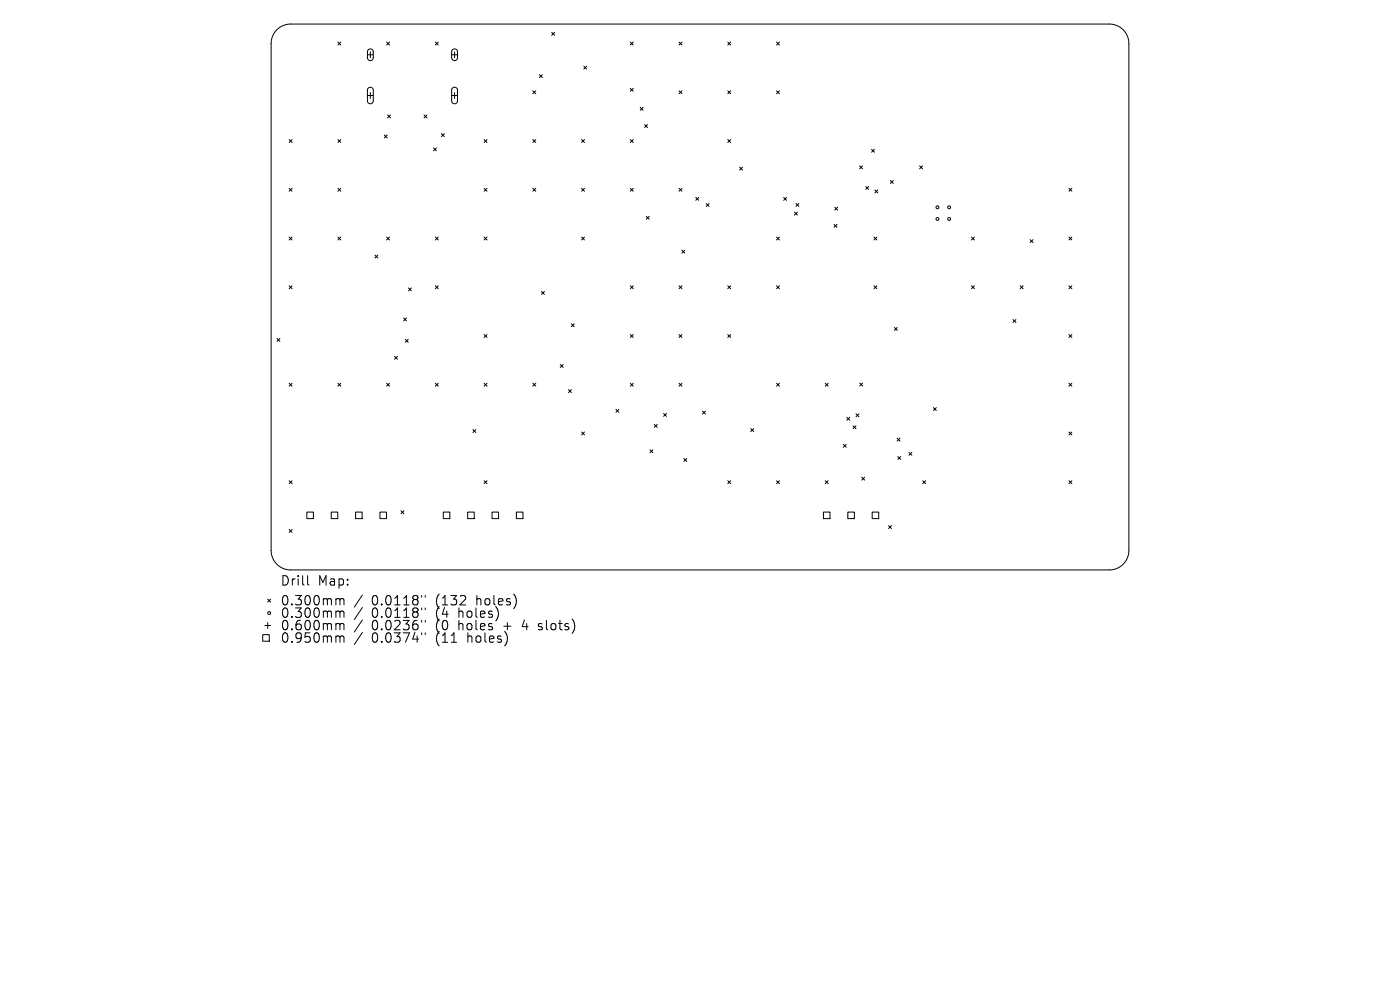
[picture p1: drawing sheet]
<svg xmlns="http://www.w3.org/2000/svg" width="297mm" height="210mm" viewBox="0 0 297 210" stroke-linecap="round" stroke-linejoin="round" font-family="sans-serif">
<defs><g id="words">
<g font-size="2.8">
<text x="59.4" y="124.5">Drill</text>
<text x="67.4" y="124.5">Map:</text>
<text x="59.4" y="128.7">0.300mm</text>
<text x="59.4" y="131.3">0.300mm</text>
<text x="78.9" y="128.7">0.0118&quot;</text>
<text x="78.9" y="131.3">0.0118&quot;</text>
<text x="92.6" y="128.7">(132</text>
<text x="92.6" y="131.3">(4</text>
<text x="97.5" y="131.3">holes)</text>
<text x="101.4" y="128.7">holes)</text>
<text x="59.4" y="134">0.600mm</text>
<text x="59.4" y="136.6">0.950mm</text>
<text x="78.9" y="134">0.0236&quot;</text>
<text x="78.9" y="136.6">0.0374&quot;</text>
<text x="92.6" y="134">(0</text>
<text x="92.6" y="136.6">(11</text>
<text x="97.5" y="134">holes</text>
<text x="99.5" y="136.6">holes)</text>
<text x="107.3" y="134">+</text>
<text x="111.5" y="134">4</text>
<text x="115.1" y="134">slots)</text>
</g>
</g></defs>
<g fill="none" stroke="#000" stroke-width=".21">
<path d="M58.7 6.3a4.1 4.1 0 0 1 3-1.2h173.6a4.1 4.1 0 0 1 4.2 4.1v107.6a4.1 4.1 0 0 1-4.2 4.1h-173.6a4.1 4.1 0 0 1-4.2-4.1v-107.6a4.1 4.1 0 0 1 1.2-2.9zM71.7 8.9l.6 .6M72.3 8.9l-.6 .6M77.9 11.6h1.3M78.1 10.6l.6-.2 .5 .4v1.5l-.5 .5h-.4l-.3-.4-.1-1.5zM78.1 18.7l.7-.2 .4 .5v2.5l-.2 .3-.3 .2-.5-.1-.2-.4-.1-2.4zM78.6 11v1.2M78.6 19.6v1.3M82 8.9l.6 .6M82.6 8.9l-.6 .6M92.4 8.9l.6 .6M93 8.9l-.6 .6"/>
<path d="M95.8 11.6h1.3M96 10.6l.6-.2 .4 .4v1.5l-.4 .5h-.5l-.3-.4v-1.5zM96 18.7l.6-.2 .4 .5v2.5l-.1 .3-.4 .2-.4-.1-.3-.4v-2.4zM96.4 11v1.2M96.4 19.6v1.3M113 19.3l.7 .6M113.7 19.3l-.7 .6M114.4 15.8l.7 .7M115.1 15.8l-.7 .7M117 6.9l.7 .6M117.7 6.9l-.7 .6M123.9 14l.6 .7"/>
<path d="M124.5 14l-.6 .7M133.7 18.7l.6 .7M133.7 8.9l.6 .6M134.3 18.7l-.6 .7M134.3 8.9l-.6 .6M144.1 19.3l.6 .6M144.1 8.9l.6 .6M144.7 19.3l-.6 .6M144.7 8.9l-.6 .6M154.4 8.9l.6 .6M154.4 19.3l.6 .6M155 8.9l-.6 .6"/>
<path d="M155 19.3l-.6 .6M164.7 19.3l.7 .6M164.7 8.9l.7 .6M165.4 8.9l-.7 .6M165.4 19.3l-.7 .6M61.3 29.6l.7 .6M61.3 39.9l.7 .7M62 29.6l-.7 .6M62 39.9l-.7 .7M71.7 39.9l.6 .7M71.7 29.6l.6 .6M72.3 29.6l-.6 .6"/>
<path d="M72.3 39.9l-.6 .7M77.9 20.3h1.3M81.5 28.6l.6 .7M82.1 28.6l-.6 .7M82.2 24.4l.6 .6M82.8 24.4l-.6 .6M90 24.4l.6 .6M90.6 24.4l-.6 .6M92 31.4l.6 .6M92.6 31.4l-.6 .6M93.6 28.4l.7 .6M94.3 28.4l-.7 .6"/>
<path d="M95.8 20.3h1.3M102.7 29.6l.6 .6M102.7 39.9l.6 .7M103.3 39.9l-.6 .7M103.3 29.6l-.6 .6M113 29.6l.7 .6M113 39.9l.7 .7M113.7 29.6l-.7 .6M113.7 39.9l-.7 .7M123.4 29.6l.6 .6M123.4 39.9l.6 .7M124 39.9l-.6 .7"/>
<path d="M124 29.6l-.6 .6M133.7 39.9l.6 .7M133.7 29.6l.6 .6M134.3 29.6l-.6 .6M134.3 39.9l-.6 .7M135.8 22.8l.6 .6M136.4 22.8l-.6 .6M136.7 26.4l.7 .7M137.4 26.4l-.7 .7M144.1 39.9l.6 .7M144.7 39.9l-.6 .7M154.4 29.6l.6 .6"/>
<path d="M155 29.6l-.6 .6M156.9 35.5l.6 .6M157.5 35.5l-.6 .6M182.4 35.2l.6 .6M183 35.2l-.6 .6M183.7 39.6l.6 .6M184.3 39.6l-.6 .6M184.9 31.7l.6 .6M185.5 31.7l-.6 .6M188.9 38.3l.6 .6M189.5 38.3l-.6 .6M195.1 35.2l.6 .6"/>
<path d="M195.7 35.2l-.6 .6M226.8 39.9l.6 .7M227.4 39.9l-.6 .7M61.3 50.3l.7 .6M62 50.3l-.7 .6M71.7 50.3l.6 .6M72.3 50.3l-.6 .6M79.5 54.1l.7 .6M80.2 54.1l-.7 .6M82 50.3l.6 .6M82.6 50.3l-.6 .6M92.4 50.3l.6 .6"/>
<path d="M93 50.3l-.6 .6M102.7 50.3l.6 .6M103.3 50.3l-.6 .6M123.4 50.3l.6 .6M124 50.3l-.6 .6M137.1 45.9l.6 .6M137.7 45.9l-.6 .6M144.6 53.1l.7 .6M145.3 53.1l-.7 .6M147.6 41.9l.6 .6M148.2 41.9l-.6 .6M149.8 43.2l.6 .6"/>
<path d="M150.4 43.2l-.6 .6M164.7 50.3l.7 .6M165.4 50.3l-.7 .6M166.2 41.9l.7 .6M166.9 41.9l-.7 .6M168.5 45l.7 .6M168.9 43.2l.6 .6M169.2 45l-.7 .6M169.5 43.2l-.6 .6M176.9 47.6l.7 .6M177.1 44l.6 .6M177.6 47.6l-.7 .6"/>
<path d="M177.7 44l-.6 .6M185.4 50.3l.6 .6M185.6 40.3l.6 .6M186 50.3l-.6 .6M186.2 40.3l-.6 .6M206.1 50.3l.6 .6M206.7 50.3l-.6 .6M218.5 50.8l.6 .7M219.1 50.8l-.6 .7M226.8 50.3l.6 .6M227.4 50.3l-.6 .6M58.8 71.8l.6 .6"/>
<path d="M59.4 71.8l-.6 .6M61.3 60.6l.7 .6M62 60.6l-.7 .6M83.7 75.6l.6 .6M84.3 75.6l-.6 .6M85.6 67.4l.6 .7M86 72l.6 .6M86.2 67.4l-.6 .7M86.6 72l-.6 .6M86.6 61.1l.7 .6M87.3 61.1l-.7 .6M92.4 60.6l.6 .6"/>
<path d="M93 60.6l-.6 .6M102.7 71l.6 .6M103.3 71l-.6 .6M114.9 61.8l.6 .6M115.5 61.8l-.6 .6M118.9 77.3l.6 .6M119.5 77.3l-.6 .6M121.2 68.7l.6 .6M121.8 68.7l-.6 .6M133.7 60.6l.6 .6M133.7 71l.6 .6M134.3 71l-.6 .6"/>
<path d="M134.3 60.6l-.6 .6M144.1 60.6l.6 .6M144.1 71l.6 .6M144.7 60.6l-.6 .6M144.7 71l-.6 .6M154.4 60.6l.6 .6M154.4 71l.6 .6M155 60.6l-.6 .6M155 71l-.6 .6M164.7 60.6l.7 .6M165.4 60.6l-.7 .6M185.4 60.6l.6 .6"/>
<path d="M186 60.6l-.6 .6M189.7 69.5l.7 .6M190.4 69.5l-.7 .6M206.1 60.6l.6 .6M206.7 60.6l-.6 .6M214.9 67.8l.6 .6M215.5 67.8l-.6 .6M216.4 60.6l.6 .6M217 60.6l-.6 .6M226.8 71l.6 .6M226.8 60.6l.6 .6M227.4 71l-.6 .6"/>
<path d="M227.4 60.6l-.6 .6M61.3 81.3l.7 .6M62 81.3l-.7 .6M71.7 81.3l.6 .6M72.3 81.3l-.6 .6M82 81.3l.6 .6M82.6 81.3l-.6 .6M92.4 81.3l.6 .6M93 81.3l-.6 .6M100.3 91.1l.6 .6M100.9 91.1l-.6 .6M102.7 81.3l.6 .6"/>
<path d="M103.3 81.3l-.6 .6M113 81.3l.7 .6M113.7 81.3l-.7 .6M120.6 82.7l.6 .6M121.2 82.7l-.6 .6M123.4 91.6l.6 .7M124 91.6l-.6 .7M130.7 86.8l.6 .7M131.3 86.8l-.6 .7M133.7 81.3l.6 .6M134.3 81.3l-.6 .6M137.9 95.4l.6 .6"/>
<path d="M138.5 95.4l-.6 .6M138.8 90l.6 .6M139.4 90l-.6 .6M140.8 87.7l.6 .6M141.4 87.7l-.6 .6M144.1 81.3l.6 .6M144.7 81.3l-.6 .6M145.1 97.3l.6 .6M145.7 97.3l-.6 .6M149 87.2l.7 .6M149.7 87.2l-.7 .6M159.3 90.9l.6 .6"/>
<path d="M159.9 90.9l-.6 .6M164.7 81.3l.7 .6M165.4 81.3l-.7 .6M175.1 81.3l.6 .6M175.7 81.3l-.6 .6M178.9 94.3l.6 .6M179.5 94.3l-.6 .6M179.7 88.5l.6 .6M180.3 88.5l-.6 .6M181 90.3l.6 .6M181.6 90.3l-.6 .6M181.6 87.8l.6 .6"/>
<path d="M182.2 87.8l-.6 .6M182.4 81.3l.6 .6M183 81.3l-.6 .6M190.3 93l.6 .6M190.5 96.8l.6 .7M190.9 93l-.6 .6M191.1 96.8l-.6 .7M192.8 96l.6 .6M193.4 96l-.6 .6M198 86.5l.6 .6M198.6 86.5l-.6 .6M226.8 81.3l.6 .6"/>
<path d="M226.8 91.6l.6 .7M227.4 81.3l-.6 .6M227.4 91.6l-.6 .7M61.3 102l.7 .6M61.3 112.3l.7 .6M62 102l-.7 .6M62 112.3l-.7 .6M65.1 108.6h1.4v1.4h-1.4zM70.3 108.6h1.4v1.4h-1.4zM75.4 108.6h1.4v1.4h-1.4zM80.6 108.6h1.4v1.4h-1.4zM85.1 108.3l.6 .7"/>
<path d="M85.7 108.3l-.6 .7M94 108.6h1.4v1.4h-1.4zM99.2 108.6h1.4v1.4h-1.4zM102.7 102l.6 .6M103.3 102l-.6 .6M104.4 108.6h1.4v1.4h-1.4zM109.6 108.6h1.3v1.4h-1.3zM154.4 102l.6 .6M155 102l-.6 .6M164.7 102l.7 .6M165.4 102l-.7 .6M174.7 108.6h1.4v1.4h-1.4z"/>
<path d="M175.1 102l.6 .6M175.7 102l-.6 .6M179.9 108.6h1.3v1.4h-1.3zM182.8 101.2l.6 .6M183.4 101.2l-.6 .6M185 108.6h1.4v1.4h-1.4zM188.5 111.5l.6 .6M189.1 111.5l-.6 .6M195.8 102l.6 .6M196.4 102l-.6 .6M226.8 102l.6 .6M227.4 102l-.6 .6"/>
<path d="M55.7 134.6h1.4v1.4h-1.4zM56.2 132.7h1.2M56.8 127.1l.6 .6M56.8 132.1v1.2M57.4 127.1l-.6 .6M65.3 122.1v1.7l.2 .3M71.5 127l.5 .1 .1 .2M71.5 129.6h.3l.3 .3M71.5 132.3h.3l.3 .3M71.5 134.9h.3l.3 .3M72.1 127.3l.3-.3 .5 .1 .1 1.2M72.1 127.3v1"/>
<path d="M72.1 129.9v1.1M72.1 132.6v1M72.1 135.2v1M72.1 129.9l.3-.3 .5 .1 .1 1.3M72.1 132.6l.3-.3 .5 .1 .1 1.2M72.1 135.2l.3-.3 .5 .1 .1 1.2M76.9 126.2l-1.7 2.6M76.9 128.9l-1.7 2.5M76.9 131.5l-1.7 2.6M76.9 134.1l-1.7 2.6M89.5 126.3v.4M89.5 129v.3"/>
<path d="M89.5 131.6v.4M89.5 134.2v.4M90.2 126.3v.4M90.2 129v.3M90.2 131.6v.4M90.2 134.2v.4M114.2 133.5l.2 .1M114.3 132.4v.4"/>
<circle cx="198.9" cy="44" r=".31"/>
<circle cx="198.9" cy="46.5" r=".31"/>
<circle cx="201.4" cy="46.5" r=".31"/>
<circle cx="201.4" cy="44" r=".31"/>
<circle cx="57.1" cy="130" r=".31"/>
</g>
<use href="#words"/>
</svg>
